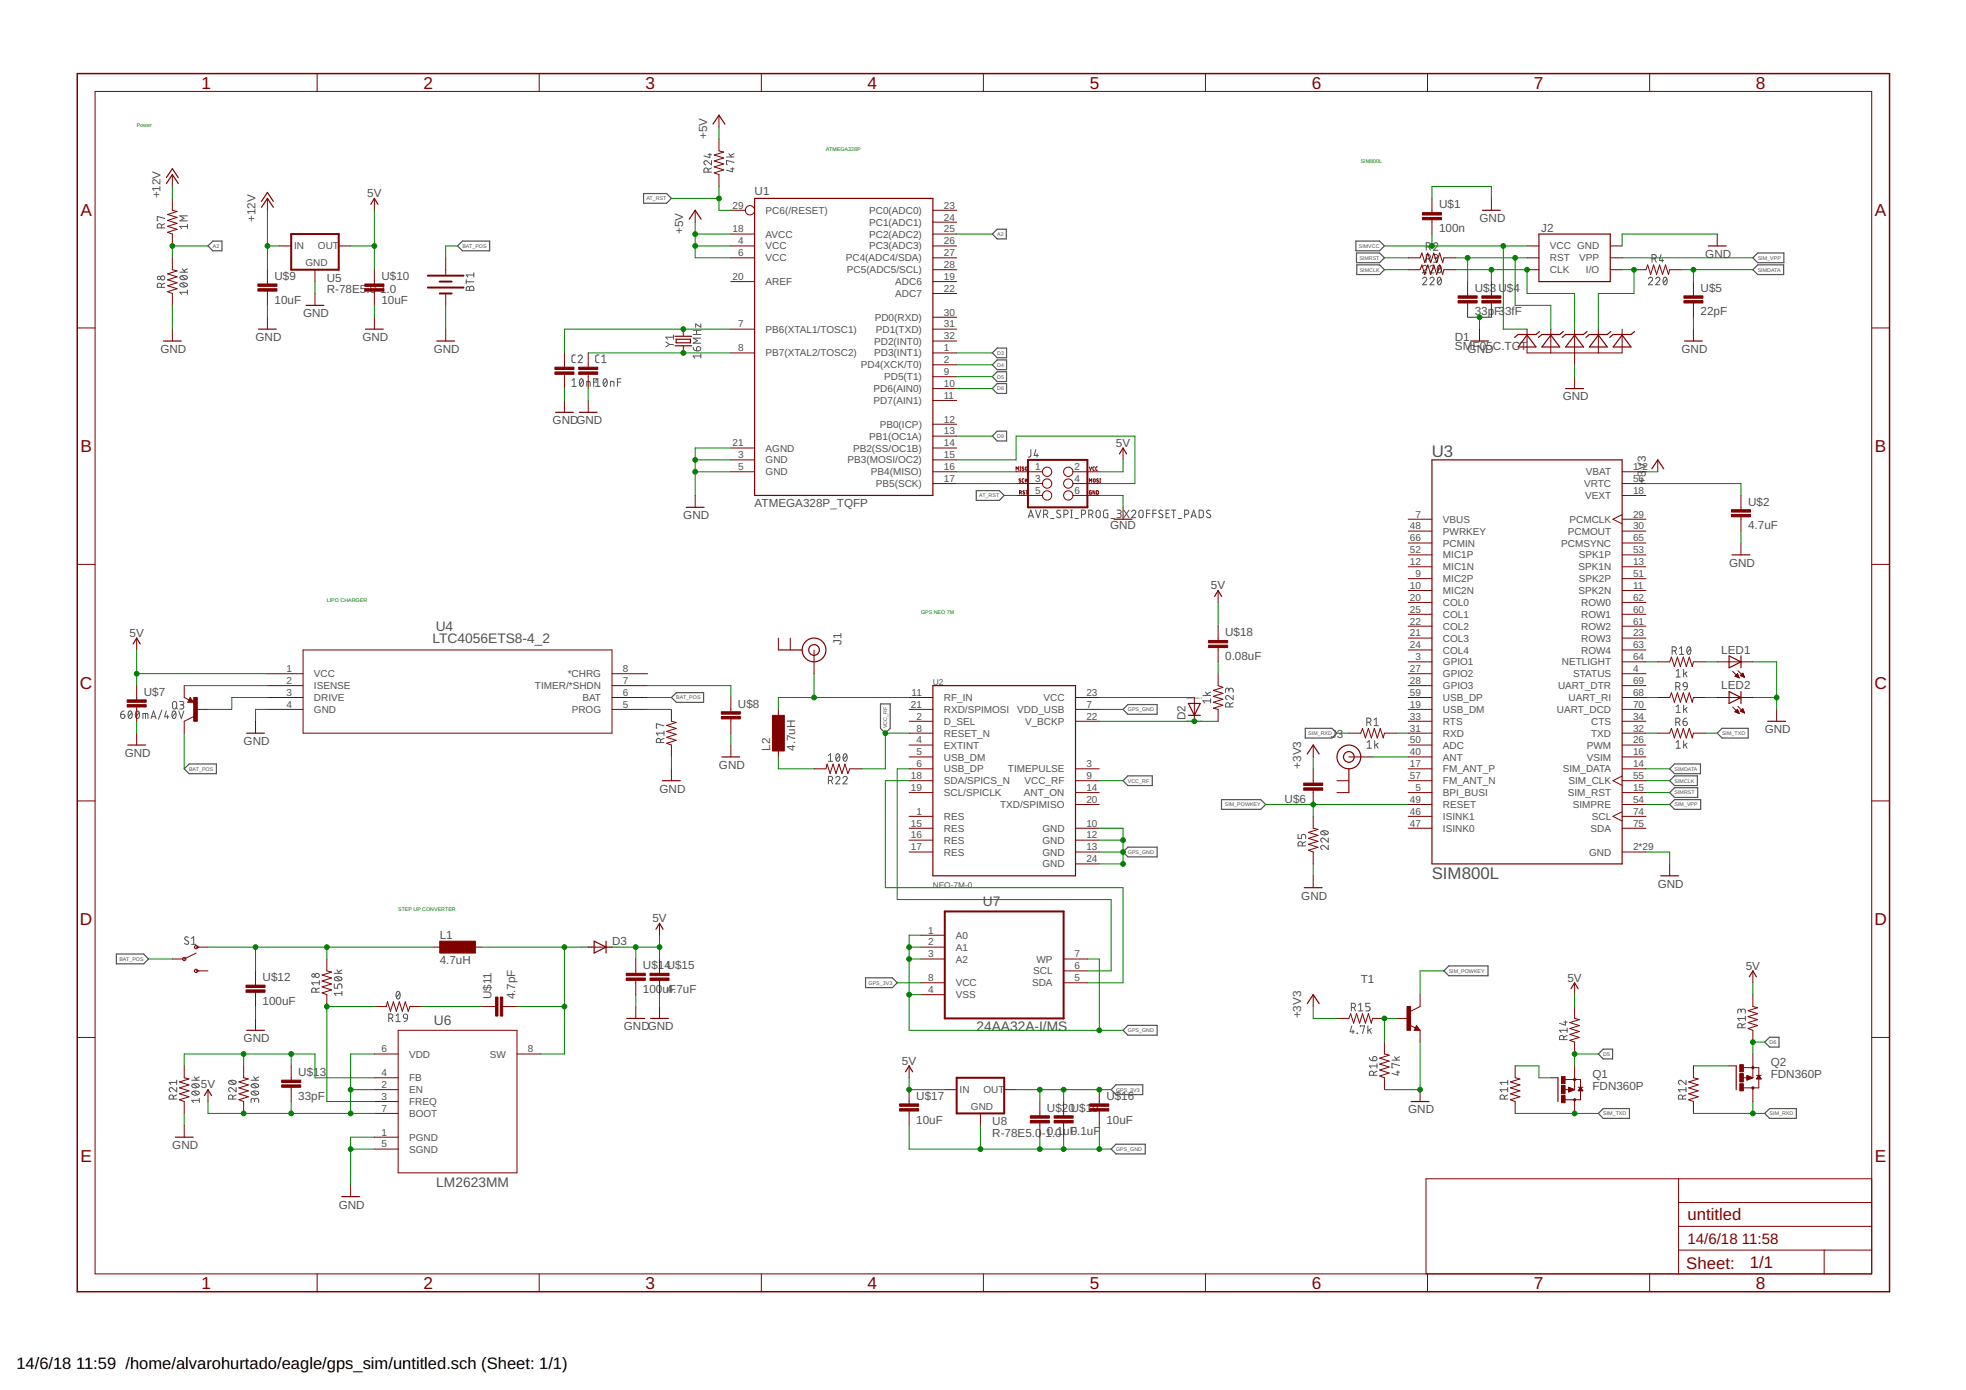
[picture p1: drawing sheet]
<svg xmlns="http://www.w3.org/2000/svg" width="420mm" height="297mm" viewBox="0 0 420 297" stroke-linecap="round" stroke-linejoin="round" font-family="sans-serif">
<defs><g id="words">
<g font-size="3.7" fill="#800000">
<text x="43" y="18.9">1</text>
<text x="90.5" y="18.9">2</text>
<text x="138" y="18.9">3</text>
<text x="185.4" y="18.9">4</text>
<text x="232.9" y="18.9">5</text>
<text x="280.3" y="18.9">6</text>
<text x="327.8" y="18.9">7</text>
<text x="375.3" y="18.9">8</text>
<text x="17.2" y="46.1">A</text>
<text x="400.7" y="46.1">A</text>
<text x="17.2" y="96.6">B</text>
<text x="400.7" y="96.6">B</text>
<text x="17.1" y="147.2">C</text>
<text x="400.6" y="147.2">C</text>
<text x="17.1" y="197.7">D</text>
<text x="400.6" y="197.7">D</text>
<text x="17.2" y="248.2">E</text>
<text x="400.7" y="248.2">E</text>
<text x="43" y="275.4">1</text>
<text x="90.5" y="275.4">2</text>
<text x="138" y="275.4">3</text>
<text x="185.4" y="275.4">4</text>
<text x="232.9" y="275.4">5</text>
<text x="280.3" y="275.4">6</text>
<text x="327.8" y="275.4">7</text>
<text x="375.3" y="275.4">8</text>
</g>
<g font-size="3.6" fill="#505050">
<text x="306" y="97.7">U3</text>
<text x="306" y="187.8">SIM800L</text>
</g>
<g font-size="3.6" fill="#800000">
<text x="360.6" y="260.8">untitled</text>
<text x="360.4" y="271.1">Sheet:</text>
<text x="374" y="271">1/1</text>
</g>
<g font-size="3.5">
<text x="3.5" y="292.5">14/6/18</text>
<text x="16.3" y="292.5">11:59 /home/alvarohurtado/eagle/gps_sim/untitled.sch (Sheet: 1/1)</text>
</g>
<g font-size="3.2" fill="#800000">
<text x="360.6" y="265.9">14/6/18</text>
<text x="372.3" y="265.9">11:58</text>
</g>
<g font-size="2.9" fill="#505050">
<text x="92.4" y="137.4">LTC4056ETS8-4_2</text>
<text x="93.1" y="134.8">U4</text>
<text x="210.1" y="193.7">U7</text>
<text x="92.7" y="219.1">U6</text>
<text x="208.7" y="220.4">24AA32A-I/MS</text>
<text x="93.2" y="253.7">LM2623MM</text>
</g>
<g font-size="2.5" fill="#505050">
<text x="151.1" y="29.7" transform="rotate(-90 151.1 29.7)">+5V</text>
<text x="161.3" y="41.6">U1</text>
<text x="34.3" y="42.4" transform="rotate(-90 34.3 42.4)">+12V</text>
<text x="54.6" y="47.5" transform="rotate(-90 54.6 47.5)">+12V</text>
<text x="78.5" y="42.1">5V</text>
<text x="307.6" y="44.6">U$1</text>
<text x="316.2" y="47.5">GND</text>
<text x="146" y="50" transform="rotate(-90 146 50)">+5V</text>
<text x="307.6" y="49.6">100n</text>
<text x="329.4" y="49.5">J2</text>
<text x="58.7" y="59.8">U$9</text>
<text x="81.5" y="59.8">U$10</text>
<text x="364.4" y="55.1">GND</text>
<text x="58.7" y="64.9">10uF</text>
<text x="69.8" y="62.7">R-78E5.0-1.0</text>
<text x="69.8" y="60.2">U5</text>
<text x="81.5" y="64.9">10uF</text>
<text x="315.2" y="62.3">U$3 U$4</text>
<text x="363.4" y="62.3">U$5</text>
<text x="64.8" y="67.8">GND</text>
<text x="315.2" y="67.4">33p</text>
<text x="319.3" y="67.4">F3</text>
<text x="321.6" y="67.4">3fF</text>
<text x="363.4" y="67.4">22pF</text>
<text x="34.3" y="75.4">GND</text>
<text x="54.6" y="72.9">GND</text>
<text x="77.5" y="72.9">GND</text>
<text x="92.7" y="75.4">GND</text>
<text x="310.9" y="72.8">D1</text>
<text x="310.9" y="74.8">SMGFND</text>
<text x="316.2" y="74.8">05C.TCT</text>
<text x="359.4" y="75.4">GND</text>
<text x="334" y="85.6">GND</text>
<text x="118.1" y="90.6">GNDGND</text>
<text x="238.5" y="95.5">5V</text>
<text x="351.8" y="100.5" transform="rotate(-90 351.8 100.5)">V3</text>
<text x="351.8" y="103.3" transform="rotate(-90 351.8 103.3)">+3</text>
<text x="146" y="111">GND</text>
<text x="161.3" y="108.4">ATMEGA328P_TQFP</text>
<text x="237.2" y="113">GND</text>
<text x="373.6" y="113.1">4.7uF</text>
<text x="373.6" y="108">U$2</text>
<text x="258.8" y="125.9">5V</text>
<text x="369.5" y="121.1">GND</text>
<text x="27.7" y="136.1">5V</text>
<text x="179.8" y="137.7" transform="rotate(-90 179.8 137.7)">J1</text>
<text x="261.8" y="136">U$18</text>
<text x="261.8" y="141.1">0.08uF</text>
<text x="367.9" y="139.7">LED1</text>
<text x="30.7" y="148.7">U$7</text>
<text x="367.9" y="147.3">LED2</text>
<text x="157.7" y="151.2">U$8</text>
<text x="253.3" y="153.9" transform="rotate(-90 253.3 153.9)">D2</text>
<text x="26.7" y="161.8">GND</text>
<text x="52.1" y="159.2">GND</text>
<text x="164.6" y="160.5" transform="rotate(-90 164.6 160.5)">L2</text>
<text x="169.9" y="160.5" transform="rotate(-90 169.9 160.5)">4.7uH</text>
<text x="284.4" y="157.7">J3</text>
<text x="377.1" y="156.7">GND</text>
<text x="153.7" y="164.3">GND</text>
<text x="278.1" y="164.3" transform="rotate(-90 278.1 164.3)">+3V3</text>
<text x="141" y="169.4">GND</text>
<text x="274.5" y="171.5">U$6</text>
<text x="354.3" y="189.7">GND</text>
<text x="139.4" y="197.1">5V</text>
<text x="278.1" y="192.2">GND</text>
<text x="94" y="200.6">L1</text>
<text x="130.8" y="201.9">D3</text>
<text x="56.1" y="209.6">U$12</text>
<text x="94" y="205.9">4.7uH</text>
<text x="137.4" y="207.1">U$14U$15</text>
<text x="335" y="209.8">5V</text>
<text x="373.1" y="207.2">5V</text>
<text x="56.1" y="214.7">100uF</text>
<text x="105" y="213.6" transform="rotate(-90 105 213.6)">U$11</text>
<text x="110.1" y="213.6" transform="rotate(-90 110.1 213.6)">4.7pF</text>
<text x="137.4" y="212.2">100</text>
<text x="141.6" y="212.2">u4F.7uF</text>
<text x="290.8" y="210">T1</text>
<text x="133.3" y="220.2">GNDGND</text>
<text x="278.1" y="217.6" transform="rotate(-90 278.1 217.6)">+3V3</text>
<text x="52.1" y="222.7">GND</text>
<text x="192.8" y="227.5">5V</text>
<text x="378.4" y="227.8">Q2</text>
<text x="42.9" y="232.6">5V</text>
<text x="63.7" y="229.9">U$13</text>
<text x="340.3" y="232.9">FDN360P</text>
<text x="340.3" y="230.3">Q1</text>
<text x="378.4" y="230.3">FDN360P</text>
<text x="63.7" y="235">33pF</text>
<text x="195.8" y="235">U$17</text>
<text x="223.8" y="237.6">U$20U$19</text>
<text x="236.4" y="235">U$16</text>
<text x="301" y="237.9">GND</text>
<text x="36.8" y="245.6">GND</text>
<text x="195.8" y="240.1">10uF</text>
<text x="212.1" y="243">R-78E5.0</text>
<text x="212.1" y="240.5">U8</text>
<text x="222.6" y="243">-10..01uF</text>
<text x="228.8" y="242.6">0.1uF</text>
<text x="236.4" y="240.1">10uF</text>
<text x="72.4" y="258.3">GND</text>
</g>
<g font-size="2.1" fill="#505050">
<text x="156.6" y="44.6">29</text>
<text x="163.6" y="45.7">PC6(/RESET)</text>
<text x="185.8" y="45.7">PC0(ADC0)</text>
<text x="201.7" y="47.1">24</text>
<text x="201.7" y="44.6">23</text>
<text x="62.9" y="53.2">IN</text>
<text x="67.9" y="53.2">OUT</text>
<text x="156.6" y="49.7">18</text>
<text x="157.8" y="52.2">4</text>
<text x="163.6" y="53.3">VCC</text>
<text x="163.6" y="50.8">AVCC</text>
<text x="185.8" y="53.3">PC3(ADC3)</text>
<text x="185.8" y="50.8">PC2(ADC2)</text>
<text x="185.8" y="48.2">PC1(ADC1)</text>
<text x="201.7" y="52.2">26</text>
<text x="201.7" y="49.7">25</text>
<text x="331.2" y="53.3">VCC GND</text>
<text x="65.3" y="56.9">GND</text>
<text x="156.6" y="59.8">20</text>
<text x="157.8" y="54.7">6</text>
<text x="163.6" y="55.9">VCC</text>
<text x="180.8" y="55.9">PC4(ADC4/SDA)</text>
<text x="181" y="58.4">PC5(ADC5/SCL)</text>
<text x="201.7" y="59.8">19</text>
<text x="201.7" y="57.3">28</text>
<text x="201.7" y="54.7">27</text>
<text x="331.2" y="55.9">RST</text>
<text x="331.2" y="58.4">CLK</text>
<text x="337.5" y="55.9">VPP</text>
<text x="338.9" y="58.4">I/O</text>
<text x="163.6" y="60.9">AREF</text>
<text x="191.3" y="63.5">ADC7</text>
<text x="191.3" y="60.9">ADC6</text>
<text x="201.7" y="62.4">22</text>
<text x="157.8" y="70">7</text>
<text x="163.6" y="71.1">PB6(XTAL1/TOSC1)</text>
<text x="186.9" y="68.6">PD0(RXD)</text>
<text x="187.2" y="71.1">PD1(TXD)</text>
<text x="201.7" y="70">31</text>
<text x="201.7" y="67.4">30</text>
<text x="157.8" y="75.1">8</text>
<text x="163.6" y="76.2">PB7(XTAL2/TOSC2)</text>
<text x="186.8" y="76.2">PD3(INT1)</text>
<text x="186.8" y="73.6">PD2(INT0)</text>
<text x="201.7" y="77.6">2</text>
<text x="201.7" y="75.1">1</text>
<text x="201.7" y="72.5">32</text>
<text x="184" y="78.7">PD4(XCK/T0)</text>
<text x="186.7" y="83.8">PD6(AIN0)</text>
<text x="188.9" y="81.3">PD5(T1)</text>
<text x="201.7" y="82.7">10</text>
<text x="201.7" y="80.1">9</text>
<text x="186.7" y="86.3">PD7(AIN1)</text>
<text x="201.7" y="85.2">11</text>
<text x="156.6" y="95.4">21</text>
<text x="185.8" y="93.9">PB1(OC1A)</text>
<text x="188" y="91.4">PB0(ICP)</text>
<text x="201.7" y="95.4">14</text>
<text x="201.7" y="92.8">13</text>
<text x="201.7" y="90.3">12</text>
<text x="157.8" y="97.9">3</text>
<text x="157.8" y="100.5">5</text>
<text x="163.6" y="99">GND</text>
<text x="163.6" y="101.6">GND</text>
<text x="163.6" y="96.5">AGND</text>
<text x="181.1" y="99">PB3(MOSI/OC2)</text>
<text x="182.3" y="96.5">PB2(SS/OC1B)</text>
<text x="186.1" y="101.6">PB4(MISO)</text>
<text x="201.7" y="100.5">16</text>
<text x="201.7" y="97.9">15</text>
<text x="221.2" y="100.5">1</text>
<text x="229.6" y="100.5">2</text>
<text x="338.9" y="101.6">VBAT</text>
<text x="349" y="100.5">1*2</text>
<text x="187.2" y="104.1">PB5(SCK)</text>
<text x="201.7" y="103">17</text>
<text x="221.2" y="103">3</text>
<text x="221.2" y="105.5">5</text>
<text x="229.6" y="103">4</text>
<text x="229.6" y="105.5">6</text>
<text x="338.6" y="104.1">VRTC</text>
<text x="338.7" y="106.6">VEXT</text>
<text x="349" y="103">56</text>
<text x="349" y="105.5">18</text>
<text x="301.3" y="113.1">48</text>
<text x="302.5" y="110.6">7</text>
<text x="308.4" y="111.7">VBUS</text>
<text x="335.4" y="111.7">PCMCLK</text>
<text x="349" y="110.6">29</text>
<text x="349" y="113.1">30</text>
<text x="301.3" y="118.2">52</text>
<text x="301.3" y="115.7">66</text>
<text x="308.4" y="114.3">PWRKEY</text>
<text x="308.4" y="119.3">MIC1P</text>
<text x="308.4" y="116.8">PCMIN</text>
<text x="333.6" y="116.8">PCMSYNC</text>
<text x="335.1" y="114.3">PCMOUT</text>
<text x="337.4" y="119.3">SPK1P</text>
<text x="349" y="118.2">53</text>
<text x="349" y="115.7">65</text>
<text x="301.3" y="120.8">12</text>
<text x="301.3" y="125.8">10</text>
<text x="302.5" y="123.3">9</text>
<text x="308.4" y="121.9">MIC1N</text>
<text x="308.4" y="124.4">MIC2P</text>
<text x="337.3" y="121.9">SPK1N</text>
<text x="337.4" y="124.4">SPK2P</text>
<text x="349" y="120.8">13</text>
<text x="349" y="123.3">51</text>
<text x="349" y="125.8">11</text>
<text x="301.3" y="128.4">20</text>
<text x="301.3" y="130.9">25</text>
<text x="308.4" y="127">MIC2N</text>
<text x="308.4" y="129.5">COL0</text>
<text x="337.3" y="127">SPK2N</text>
<text x="337.9" y="129.5">ROW0</text>
<text x="349" y="128.4">62</text>
<text x="349" y="130.9">60</text>
<text x="301.3" y="133.5">22</text>
<text x="301.3" y="136">21</text>
<text x="308.4" y="132">COL1</text>
<text x="308.4" y="134.6">COL2</text>
<text x="308.4" y="137.1">COL3</text>
<text x="337.9" y="132">ROW1</text>
<text x="337.9" y="134.6">ROW2</text>
<text x="337.9" y="137.1">ROW3</text>
<text x="349" y="133.5">61</text>
<text x="349" y="136">23</text>
<text x="61.2" y="143.6">1</text>
<text x="133.1" y="143.6">8</text>
<text x="301.3" y="138.5">24</text>
<text x="301.3" y="143.6">27</text>
<text x="302.5" y="141.1">3</text>
<text x="308.4" y="139.7">COL4</text>
<text x="308.4" y="142.2">GPIO1</text>
<text x="333.8" y="142.2">NETLIGHT</text>
<text x="337.9" y="139.7">ROW4</text>
<text x="349" y="138.5">63</text>
<text x="349" y="141.1">64</text>
<text x="349" y="143.6">4</text>
<text x="61.2" y="146.2">2</text>
<text x="61.2" y="148.7">3</text>
<text x="67.1" y="144.7">VCC</text>
<text x="67.1" y="147.3">ISENSE</text>
<text x="67.1" y="149.8">DRIVE</text>
<text x="114.3" y="147.3">TIMER/*SHDN</text>
<text x="121.3" y="144.7">*CHRG</text>
<text x="124.5" y="149.8">BAT</text>
<text x="133.1" y="148.7">6</text>
<text x="133.1" y="146.2">7</text>
<text x="194.8" y="148.7">11</text>
<text x="201.7" y="149.8">RF_IN</text>
<text x="223" y="149.8">VCC</text>
<text x="232.2" y="148.7">23</text>
<text x="301.3" y="146.2">28</text>
<text x="301.3" y="148.7">59</text>
<text x="308.4" y="144.7">GPIO2</text>
<text x="308.4" y="147.3">GPIO3</text>
<text x="308.4" y="149.8">USB_DP</text>
<text x="333" y="147.3">UART_DTR</text>
<text x="335.2" y="149.8">UART_RI</text>
<text x="336.2" y="144.7">STATUS</text>
<text x="349" y="146.2">69</text>
<text x="349" y="148.7">68</text>
<text x="61.2" y="151.2">4</text>
<text x="67.1" y="152.4">GND</text>
<text x="122.2" y="152.4">PROG</text>
<text x="133.1" y="151.2">5</text>
<text x="194.7" y="151.2">21</text>
<text x="195.8" y="153.8">2</text>
<text x="201.7" y="154.9">D_SEL</text>
<text x="201.7" y="152.4">RXD/SPIMOSI</text>
<text x="217.4" y="152.4">VDD_USB</text>
<text x="219.1" y="154.9">V_BCKP</text>
<text x="232.2" y="151.2">7</text>
<text x="232.2" y="153.8">22</text>
<text x="301.3" y="153.8">33</text>
<text x="301.3" y="151.2">19</text>
<text x="308.4" y="154.9">RTS</text>
<text x="308.4" y="152.4">USB_DM</text>
<text x="332.7" y="152.4">UART_DCD</text>
<text x="340.1" y="154.9">CTS</text>
<text x="349" y="151.2">70</text>
<text x="349" y="153.8">34</text>
<text x="195.8" y="158.9">4</text>
<text x="195.8" y="161.4">5</text>
<text x="195.8" y="156.3">8</text>
<text x="201.7" y="160">EXTINT</text>
<text x="201.7" y="157.4">RESET_N</text>
<text x="301.3" y="156.3">31</text>
<text x="301.3" y="158.9">50</text>
<text x="301.3" y="161.4">40</text>
<text x="308.4" y="157.4">RXD</text>
<text x="308.4" y="160">ADC</text>
<text x="339.1" y="160">PWM</text>
<text x="340.1" y="157.4">TXD</text>
<text x="349" y="156.3">32</text>
<text x="349" y="158.9">26</text>
<text x="349" y="161.4">16</text>
<text x="194.7" y="166.5">18</text>
<text x="195.8" y="163.9">6</text>
<text x="201.7" y="162.5">USB_DM</text>
<text x="201.7" y="165.1">USB_DP</text>
<text x="201.7" y="167.6">SDA/SPICS_N</text>
<text x="215.4" y="165.1">TIMEPULSE</text>
<text x="219" y="167.6">VCC_RF</text>
<text x="232.2" y="166.5">9</text>
<text x="232.2" y="163.9">3</text>
<text x="301.3" y="163.9">17</text>
<text x="301.3" y="166.5">57</text>
<text x="308.4" y="162.5">ANT</text>
<text x="308.4" y="165.1">FM_ANT_P</text>
<text x="308.4" y="167.6">FM_ANT_N</text>
<text x="334" y="165.1">SIM_DATA</text>
<text x="335.2" y="167.6">SIM_CLK</text>
<text x="339.1" y="162.5">VSIM</text>
<text x="349" y="163.9">14</text>
<text x="349" y="166.5">55</text>
<text x="194.7" y="169">19</text>
<text x="201.7" y="170.1">SCL/SPICLK</text>
<text x="213.7" y="172.7">TXD/SPIMISO</text>
<text x="218.8" y="170.1">ANT_ON</text>
<text x="232.2" y="169">14</text>
<text x="232.2" y="171.6">20</text>
<text x="301.3" y="171.6">49</text>
<text x="302.5" y="169">5</text>
<text x="308.4" y="170.1">BPI_BUSI</text>
<text x="308.4" y="172.7">RESET</text>
<text x="335.1" y="170.1">SIM_RST</text>
<text x="336.1" y="172.7">SIMPRE</text>
<text x="349" y="169">15</text>
<text x="349" y="171.6">54</text>
<text x="194.7" y="176.6">15</text>
<text x="194.7" y="179.2">16</text>
<text x="195.8" y="174.1">1</text>
<text x="201.7" y="175.2">RES</text>
<text x="201.7" y="177.8">RES</text>
<text x="222.8" y="177.8">GND</text>
<text x="232.2" y="176.6">10</text>
<text x="232.2" y="179.2">12</text>
<text x="301.3" y="174.1">46</text>
<text x="301.3" y="176.6">47</text>
<text x="308.4" y="175.2">ISINK1</text>
<text x="308.4" y="177.8">ISINK0</text>
<text x="339.9" y="177.8">SDA</text>
<text x="340.2" y="175.2">SCL</text>
<text x="349" y="174.1">74</text>
<text x="349" y="176.6">75</text>
<text x="194.7" y="181.7">17</text>
<text x="201.7" y="180.3">RES</text>
<text x="201.7" y="182.8">RES</text>
<text x="222.8" y="180.3">GND</text>
<text x="222.8" y="182.8">GND</text>
<text x="222.8" y="185.4">GND</text>
<text x="232.2" y="181.7">13</text>
<text x="232.2" y="184.3">24</text>
<text x="339.6" y="182.8">GND</text>
<text x="349" y="181.7">2*29</text>
<text x="198.4" y="199.5">1</text>
<text x="198.4" y="202">2</text>
<text x="204.2" y="200.6">A0</text>
<text x="204.2" y="203.2">A1</text>
<text x="198.4" y="204.6">3</text>
<text x="198.4" y="209.7">8</text>
<text x="204.2" y="205.7">A2</text>
<text x="220.8" y="208.2">SCL</text>
<text x="221.5" y="205.7">WP</text>
<text x="229.6" y="209.7">5</text>
<text x="229.6" y="207.1">6</text>
<text x="229.6" y="204.6">7</text>
<text x="198.4" y="212.2">4</text>
<text x="204.2" y="210.8">VCC</text>
<text x="204.2" y="213.3">VSS</text>
<text x="220.6" y="210.8">SDA</text>
<text x="81.6" y="224.9">6</text>
<text x="87.4" y="226">VDD</text>
<text x="104.7" y="226">SW</text>
<text x="112.8" y="224.9">8</text>
<text x="81.6" y="230">4</text>
<text x="81.6" y="232.5">2</text>
<text x="87.4" y="231.1">FB</text>
<text x="87.4" y="233.6">EN</text>
<text x="205.1" y="233.5">IN</text>
<text x="210.2" y="233.5">OUT</text>
<text x="81.6" y="235">3</text>
<text x="81.6" y="237.6">7</text>
<text x="87.4" y="236.2">FREQ</text>
<text x="87.4" y="238.7">BOOT</text>
<text x="207.5" y="237.2">GND</text>
<text x="81.6" y="242.7">1</text>
<text x="81.6" y="245.2">5</text>
<text x="87.4" y="243.8">PGND</text>
<text x="87.4" y="246.3">SGND</text>
</g>
<g font-size="1.8" fill="#505050">
<text x="199.3" y="146.5">U2</text>
<text x="199.3" y="189.7">NEO-7M-0</text>
</g>
<g font-size="1.1" fill="#008000">
<text x="29.2" y="27.2">Power</text>
<text x="176.5" y="32.2">ATMEGA328P</text>
<text x="290.8" y="34.8">SIM800L</text>
<text x="69.8" y="128.7">LIPO CHARGER</text>
<text x="196.8" y="131.3">GPS NEO 7M</text>
<text x="85.1" y="194.8">STEP UP CONVERTER</text>
</g>
<g font-size="1.1" fill="#505050">
<text x="138.2" y="42.8">AT_RST</text>
<text x="45.5" y="53">A2</text>
<text x="98.8" y="53">BAT_POS</text>
<text x="213.1" y="50.4">A2</text>
<text x="290.4" y="53">SIMVCC</text>
<text x="290.5" y="55.5">SIMRST</text>
<text x="290.6" y="58">SIMCLK</text>
<text x="375.6" y="58">SIMDATA</text>
<text x="375.6" y="55.5">SIM_VPP</text>
<text x="213.1" y="75.8">D3</text>
<text x="213.1" y="78.4">D4</text>
<text x="213.1" y="80.9">D5</text>
<text x="213.1" y="83.4">D6</text>
<text x="213.1" y="93.6">D9</text>
<text x="209.3" y="106.3">AT_RST</text>
<text x="144.5" y="149.5">BAT_POS</text>
<text x="189.6" y="155.6" transform="rotate(-90 189.6 155.6)">VCC_RF</text>
<text x="241" y="152">GPS_GND</text>
<text x="279.6" y="157.1">SIM_RXD</text>
<text x="368" y="157.1">SIM_TXD</text>
<text x="40.4" y="164.7">BAT_POS</text>
<text x="241" y="167.2">VCC_RF</text>
<text x="357.9" y="164.7">SIMDATA</text>
<text x="357.9" y="167.2">SIMCLK</text>
<text x="261.8" y="172.3">SIM_POWKEY</text>
<text x="357.9" y="172.3">SIM_VPP</text>
<text x="357.9" y="169.8">SIMRST</text>
<text x="241" y="182.5">GPS_GND</text>
<text x="25.5" y="205.3">BAT_POS</text>
<text x="309.6" y="207.9">SIM_POWKEY</text>
<text x="185.6" y="210.4">GPS_3V3</text>
<text x="241" y="220.6">GPS_GND</text>
<text x="342.6" y="225.7">D5</text>
<text x="378.2" y="223.1">D6</text>
<text x="238.5" y="233.3">GPS_3V3</text>
<text x="342.6" y="238.3">SIM_TXD</text>
<text x="378.2" y="238.3">SIM_RXD</text>
<text x="238.5" y="246">GPS_GND</text>
</g>
<g font-size=".6" fill="#505050">
<text x="253.5" y="149.3">SpiceO</text>
<text x="255.4" y="149.3">rder 2</text>
<text x="253.5" y="154.3">SpiceOrder 1</text>
<text x="124" y="202.6">SpiceOrder</text>
<text x="127.1" y="202.6">1</text>
<text x="129.1" y="202.6">SpiceOrder 2</text>
</g>
</g></defs>
<g fill="none" stroke="#505050" stroke-width=".21">
<path d="M151.3 36.8v-.5a.46 .46 0 0 0-.4-.4 .46 .46 0 0 0-.5 .4v.5h1.7M151.3 33h.8M151.7 32.8v.9l-1.3-.4M152.1 34.3v.9l-.9-.7a.45 .45 0 0 0-.8 .1 .45 .45 0 0 0 .4 .6M152.1 35.9l-.8 .3M155.3 33.5h1.6M155.8 32.8l.5 .7M156.2 36.1h.7M156.5 35.8v.9l-1.2-.3M156.9 34.7l-1.6-.4v.9h.1M156.9 32.8l-.8 .4M34.5 48.7v-.4a.44 .44 0 0 0-.4-.5 .44 .44 0 0 0-.5 .5v.4h1.6"/>
<path d="M35.2 46.7l-1.6-.5v1h.2M35.2 47.8l-.7 .4M38.4 58.2h1.6M38.5 59.1a1 1 0 0 1 1.5 .2 .95 .95 0 0 1-1.6 0zM38.8 59l.9 .7M39 57.4l.5 .8M40 48.4h-1.6l.4 .4M40 47.9v.9M40 46.1h-1.6l.9 .6-.9 .5h1.6M40 57.4l-.7 .4M99.6 59.8v.9M101.3 58.3v.9"/>
<path d="M101.3 58.8h-1.7l.4 .4M304 57.1a.45 .45 0 0 1 .7-.4 .45 .45 0 0 1 .1 .7l-.8 .9h.9M304 59.6a.45 .45 0 0 1 .7-.3 .45 .45 0 0 1 .1 .7l-.8 .9h.9M304.8 52.8h.5a.44 .44 0 0 0 .4-.5 .44 .44 0 0 0-.4-.4h-.5v1.6M304.8 55.3h.5a.46 .46 0 0 0 .4-.4 .46 .46 0 0 0-.4-.5h-.5v1.6M305.4 52.8l.3 .7M305.4 55.3l.3 .7M305.6 57.1a.44 .44 0 0 1 .6-.4 .44 .44 0 0 1 .1 .7l-.7 .9h.9M305.6 59.6a.44 .44 0 0 1 .6-.3 .44 .44 0 0 1 .1 .7l-.7 .9h.9M306.4 52.2a.44 .44 0 0 1 .6-.3 .44 .44 0 0 1 .1 .7l-.7 .9h.9M306.4 54.4h.5a.37 .37 0 0 1 .4 .4 .37 .37 0 0 1-.4 .3h-.4M306.8 55.1a.44 .44 0 0 1 .5 .5 .44 .44 0 0 1-.5 .4h-.4"/>
<path d="M307.4 56.8l.2-.1a.95 .95 0 0 1 0 1.6 1.02 1.02 0 0 1-.2-1.5zM307.4 59.4l.2-.2a.95 .95 0 0 1 0 1.7 1.02 1.02 0 0 1-.2-1.5zM308 57.1l-.8 .9M308 59.6l-.8 .9M352.3 59.6a.44 .44 0 0 1 .6-.3 .44 .44 0 0 1 .1 .7l-.7 .9h.9M353.1 55.3h.4a.46 .46 0 0 0 .5-.4 .46 .46 0 0 0-.5-.5h-.4v1.6M353.6 55.3l.4 .7M353.8 59.6a.44 .44 0 0 1 .7-.3 .44 .44 0 0 1 .1 .7l-.8 .9h.9M355 54.4l-.4 1.3h.9M355.2 55.3v.7M355.6 59.4l.3-.2a.97 .97 0 0 1 0 1.7 1 1 0 0 1-.3-1.5zM356.2 59.6l-.7 .9"/>
<path d="M34.5 61.4v-.4a.44 .44 0 0 0-.4-.5 .44 .44 0 0 0-.5 .5v.4h1.6M35.2 60.5l-.7 .4M38.5 60.6a1 1 0 0 1 1.5 .3 .95 .95 0 0 1-1.6 0zM38.8 60.5l.9 .8M40 62v.9M40 62.5h-1.6l.4 .4M99.6 60.2h1.7M99.7 61.3h.4l.3 .3a.46 .46 0 0 1 .4-.4 .46 .46 0 0 1 .5 .4v.4h-1.7zM100.4 61.6v.4M123 75.9h-.5l-.3 .3 .1 1.1 .2 .2h.5M123.5 76.2a.44 .44 0 0 1 .7-.3 .44 .44 0 0 1 .1 .7l-.8 .9h.9M128 75.9h-.4l-.3 .3v1.1l.3 .2h.4"/>
<path d="M128.6 77.5h.9M128.6 76.2l.5-.3v1.6M142.3 73.1l.8 .5M143.1 73.6l-.8 .5M143.1 73.6h.8M143.9 72.1h-1.6l.4 .4M143.9 71.6v.9M148.1 74.3l.2 .4 .6 .3M148.1 71.5h1.7M148.1 70.6h1.7M148.9 70.6v.9M149 74.2a.46 .46 0 0 1 .7 .1 .46 .46 0 0 1-.4 .7h-.4z"/>
<path d="M149.8 76.1h-1.7l.4 .4M149.8 69.2v.7l-1.1-.7v.7M149.8 75.6v.9M149.8 72.3h-1.7l1 .5-1 .5h1.7M122.2 82.6h.9M122.2 81.3l.5-.4v1.7M124 81l.2-.1a.95 .95 0 0 1 0 1.7 1.04 1.04 0 0 1-.2-1.6zM124.6 81.3l-.7 .9M125.4 82.6v-1.1l.7 .1v1M126.9 81.7h.7M127.3 81.3l.5-.4v1.7M127.3 82.6h.9"/>
<path d="M127.6 80.9h-.7v1.7M129.1 81l.2-.1a.95 .95 0 0 1 0 1.7 1 1 0 0 1-.2-1.6zM129.7 81.3l-.7 .9M130.5 82.6v-1.1l.7 .1v1M132 81.7h.7M132.7 80.9h-.7v1.7M220.3 96.1v1.4l-.2 .2h-.3M221.4 96.1l-.4 1.2h.9M221.6 97v.7M219.8 110.6l.5-1.6 .6 1.6M219.9 110.2h.8M221.3 109l.6 1.6 .5-1.6"/>
<path d="M223 109.9h.5a.46 .46 0 0 0 .4-.4 .46 .46 0 0 0-.4-.5h-.5v1.6M223.6 109.9l.3 .7M224.5 110.8h.8M226.6 109.1h-.2a.38 .38 0 0 0-.5 .1 .38 .38 0 0 0 .1 .5l.5 .3a.4 .4 0 0 1 .1 .6 .4 .4 0 0 1-.6-.1l-.2-.1M227.4 109.9h.4a.46 .46 0 0 0 .5-.4 .46 .46 0 0 0-.5-.5h-.4v1.6M228.8 109h.4M228.8 110.6h.4M229 109v1.6M229.7 110.8h.8M231.1 109.9h.5a.46 .46 0 0 0 .4-.4 .46 .46 0 0 0-.4-.5h-.5v1.6M232.7 109.9h.4a.46 .46 0 0 0 .5-.4 .46 .46 0 0 0-.5-.5h-.4v1.6M233.2 109.9l.4 .7"/>
<path d="M234.4 109.1l.3-.1 .3 .1 .1 1.1a.46 .46 0 0 1-.4 .4 .46 .46 0 0 1-.5-.4zM236.7 109h-.6l-.2 .2-.1 1.1 .3 .3h.6v-.9h-.2M237.4 110.8h.7M238.7 109h.5a.36 .36 0 0 1 .4 .4 .36 .36 0 0 1-.4 .3h-.3M239.2 109.7a.46 .46 0 0 1 .4 .5 .46 .46 0 0 1-.4 .4h-.5M240.2 109l1.1 1.6M241.3 109l-1.1 1.6M241.8 109.4a.45 .45 0 0 1 .7-.4 .45 .45 0 0 1 .1 .7l-.8 .9h.9M243.5 109.1l.4-.1 .3 .1 .1 1.1a.46 .46 0 0 1-.4 .4 .46 .46 0 0 1-.5-.4zM245 109.7h.7M245.7 109h-.7v1.6M246.4 109.7h.7"/>
<path d="M247.1 109h-.7v1.6M248.4 109.1h-.2a.38 .38 0 0 0-.5 .1 .38 .38 0 0 0 .1 .5l.5 .3a.44 .44 0 0 1 0 .7 .44 .44 0 0 1-.7-.3M249.2 109.7h.5M249.9 109h-.7v1.6h.7M250.4 109h.9M250.8 109v1.6M251.8 110.8h.7M253.2 109.9h.4a.46 .46 0 0 0 .5-.4 .46 .46 0 0 0-.5-.5h-.4v1.6M254.6 110.6l.5-1.6 .6 1.6M254.7 110.2h.8M256.3 109l.6 .1 .2 .2 .1 .9-.3 .4h-.6zM258.6 109.1l-.5-.1-.2 .4 .1 .2 .6 .4a.4 .4 0 0 1 0 .6 .4 .4 0 0 1-.6-.1l-.2-.1"/>
<path d="M357.4 139.1h.4a.44 .44 0 0 0 .5-.4 .44 .44 0 0 0-.5-.5h-.4v1.6M357.9 139.1l.4 .7M358.9 138.6l.5-.4v1.6M358.9 139.8h.9M360.7 138.3l.2-.1a.97 .97 0 0 1 0 1.6 1.03 1.03 0 0 1-.2-1.5zM361.3 138.6l-.7 .9M25.8 152.7h.5a.45 .45 0 0 1 .4 .4 .45 .45 0 0 1-.5 .4 .45 .45 0 0 1-.4-.4zM26.5 151.9l-.6 .3-.1 .5M27.6 152l.2-.1a.95 .95 0 0 1 0 1.6 1 1 0 0 1-.2-1.5zM28.2 152.3l-.7 .9M29.1 152l.3-.1a.95 .95 0 0 1 0 1.6 1 1 0 0 1-.3-1.5zM29.7 152.3l-.7 .9"/>
<path d="M30.5 153.5v-1h1.1v1M31.1 152.5v1M32.3 153.5l.5-1.6 .6 1.6M32.4 153.1h.8M34.6 151.7l-.7 2M35.5 151.9l-.3 1.3h.9M35.8 152.8v.7M36.9 152l.3-.1a.95 .95 0 0 1 0 1.6 1 1 0 0 1-.3-1.5zM37 150l.3-.1 .3 .1 .2 1.1a.46 .46 0 0 1-.5 .4 .46 .46 0 0 1-.4-.4zM37.5 152.3l-.7 .9M37.6 151.2l.3 .3M38.2 151.9l.6 1.6 .5-1.6"/>
<path d="M38.4 149.9h.5a.36 .36 0 0 1 .4 .4 .36 .36 0 0 1-.4 .3h-.3M38.8 150.6a.44 .44 0 0 1 .5 .5 .44 .44 0 0 1-.5 .4h-.4M141.2 158.7v-.5a.46 .46 0 0 0-.5-.4 .46 .46 0 0 0-.4 .4v.5h1.6M141.9 155.1l-1.6-.4v.9h.1M141.9 157.8l-.7 .3M141.9 156.7h-1.6l.3 .4M141.9 156.2v.9M257.1 148.6h1.6M257.6 147.9l.6 .7M258.7 149.8h-1.6l.4 .4M258.7 149.3v.9M258.7 147.9l-.7 .4"/>
<path d="M262.6 147.5a.46 .46 0 0 1 .5-.5 .46 .46 0 0 1 .4 .5v.5M262.6 147.8v-.4a.36 .36 0 0 0-.3-.4 .36 .36 0 0 0-.4 .4v.6M262.8 151.1v-.5a.46 .46 0 0 0-.4-.4 .46 .46 0 0 0-.5 .4v.5h1.6M263.5 148.6v.9l-.9-.8a.45 .45 0 0 0-.7 .2 .45 .45 0 0 0 .4 .6M263.5 150.2l-.7 .3M292.1 154.3h.5a.44 .44 0 0 0 .4-.4 .44 .44 0 0 0-.4-.4h-.5v1.6M292.2 158.6l.4-.3v1.6M292.2 159.9h.9M292.7 154.3l.3 .8M293.7 153.8l.4-.3v1.6M293.7 155.1h.9M293.8 158.3v1.6"/>
<path d="M294.1 159.1l.4 .8M294.5 158.8l-.7 .6M358.1 154.3h.5a.44 .44 0 0 0 .5-.4 .44 .44 0 0 0-.5-.4h-.5v1.6M358.1 146.7h.5a.44 .44 0 0 0 .5-.4 .44 .44 0 0 0-.5-.5h-.5v1.7M358.2 159.9h.9M358.2 158.6l.4-.3v1.6M358.2 143.4l.4-.4v1.7M358.2 151l.4-.3v1.6M358.2 152.3h.9M358.2 144.7h.9M358.7 154.3l.4 .8M358.7 146.7l.4 .8"/>
<path d="M359.7 154.2h.5a.46 .46 0 0 1 .4 .5 .46 .46 0 0 1-.5 .4 .46 .46 0 0 1-.4-.5zM359.8 143v1.7M359.8 150.7v1.6M359.8 158.3v1.6M359.8 146l.4-.2 .3 .2 .1 .7-.8-.1-.1-.3zM360.1 159.1l.4 .8M360.1 151.5l.4 .8M360.1 143.9l.4 .8M360.4 153.5l-.4 .1-.3 .6M360.5 158.8l-.7 .6M360.5 151.2l-.7 .5M360.5 143.6l-.7 .5"/>
<path d="M360.6 146.7l-.1 .5-.6 .3M177 166.8h.5a.44 .44 0 0 0 .4-.5 .44 .44 0 0 0-.4-.4h-.5v1.6M177 161.4l.5-.3v1.6M177 162.7h.9M177.6 166.8l.3 .7M178.6 166.3a.44 .44 0 0 1 .6-.4 .44 .44 0 0 1 .2 .7l-.8 .9h.9M178.8 161.2l.2-.1a.95 .95 0 0 1 0 1.6 .98 .98 0 0 1-.2-1.5zM179.4 161.4l-.7 .9M180.1 166.3a.45 .45 0 0 1 .7-.4 .45 .45 0 0 1 .1 .7l-.8 .9h1M180.4 161.2l.2-.1a.95 .95 0 0 1 0 1.6 1 1 0 0 1-.2-1.5zM181 161.4l-.7 .9M277.4 178.3v.9h.7v-.5a.46 .46 0 0 1 .5-.4 .46 .46 0 0 1 .4 .4v.5"/>
<path d="M279 179.9l-.7 .3M282.3 177.7a1.02 1.02 0 0 1 1.6 .3 .97 .97 0 0 1-1.7 0zM282.6 177.6l.9 .7M283.9 179.1v.9l-.9-.8a.44 .44 0 0 0-.7 .2 .44 .44 0 0 0 .3 .6M278.3 180.8v-.5a.46 .46 0 0 0-.4-.4 .46 .46 0 0 0-.5 .4v.5h1.6M283.9 180.6v.9l-.9-.7a.44 .44 0 0 0-.7 .1 .44 .44 0 0 0 .3 .6M40.2 200.3l-.4-.1-.3 .3 .1 .3 .6 .3a.41 .41 0 0 1 0 .6 .41 .41 0 0 1-.6 0l-.2-.1M40.9 200.5l.5-.3v1.6M40.9 201.8h.9M67.5 212v-.4a.46 .46 0 0 0-.4-.5 .46 .46 0 0 0-.5 .5v.4h1.6M68.2 211.1l-.7 .4M68.2 210h-1.6l.4 .5"/>
<path d="M68.2 209.5v1M71.4 210.3v.9h.8v-.6a.47 .47 0 0 1 .4-.3 .47 .47 0 0 1 .5 .3v.6M71.4 208h1.7M71.5 208.9a1.02 1.02 0 0 1 1.6 .3 .97 .97 0 0 1-1.7 0zM71.8 208.8l.9 .7M72 207.3l.5 .7M73.1 212.3h-1.7l.4 .4M73.1 211.8v.9M73.1 207.3l-.8 .4M83.1 217.6h.4a.46 .46 0 0 0 .5-.5 .46 .46 0 0 0-.5-.4h-.4v1.6M83.6 217.6l.4 .7M84.6 217l.5-.3v1.6"/>
<path d="M84.6 218.3h.9M84.8 212l.3-.1a.97 .97 0 0 1 0 1.6 1.02 1.02 0 0 1-.3-1.5zM85.4 212.2l-.7 .9M86.3 216.8l.3-.1 .4 .1 .1 .8-.8-.1-.1-.4zM87.1 217.6l-.3 .6-.4 .1M288.8 215.3h.4a.46 .46 0 0 0 .5-.4 .46 .46 0 0 0-.5-.5h-.4v1.6M288.9 219.2l-.4 1.3h.9M289.3 215.3l.4 .7M290.3 214.8l.5-.4v1.6M290.3 216h1M290.7 219.4v-.2h.9l-.4 1.7M292.3 219.2v1.7"/>
<path d="M292.8 214.4h-.9v.7h.5a.46 .46 0 0 1 .4 .5 .46 .46 0 0 1-.4 .4h-.5M293.1 219.8l-.8 .5M334.2 218.4h.7M334.6 218.2v.9l-1.3-.4M334.9 219.7v.9M372.1 216.1a.44 .44 0 0 1 .5-.5 .44 .44 0 0 1 .4 .5v.4M372.1 216.3v-.3a.36 .36 0 0 0-.3-.4 .36 .36 0 0 0-.4 .4v.5M372.3 219.6v-.4a.44 .44 0 0 0-.5-.5 .44 .44 0 0 0-.4 .5v.4h1.6M373 218.7l-.7 .4M373 217.6h-1.6l.4 .5M373 217.2v.9M37 234.9v-.5a.44 .44 0 0 0-.4-.4 .44 .44 0 0 0-.4 .4v.5h1.6"/>
<path d="M37.8 232.4v.9l-.9-.7a.44 .44 0 0 0-.7 .1 .44 .44 0 0 0 .3 .6M37.8 231.3h-1.6l.3 .5M37.8 230.8v1M37.8 234l-.8 .3M41 230.8h1.6M41.1 233.3a1.02 1.02 0 0 1 1.5 .3 .93 .93 0 0 1-1.6 0zM41.1 231.8a1 1 0 0 1 1.5 .2 .95 .95 0 0 1-1.6 0zM41.3 233.2l.9 .7M41.3 231.6l.9 .8M41.5 230.1l.6 .7M42.6 235.1h-1.6l.3 .5M42.6 234.7v.9"/>
<path d="M42.6 230.1l-.8 .4M49 231.1a1 1 0 0 1 1.5 .2 .97 .97 0 0 1-1.7 0zM49.2 230.9l.9 .8M49.7 234.9v-.5a.46 .46 0 0 0-.4-.4 .46 .46 0 0 0-.5 .4v.5h1.7M50.5 232.4v.9l-.9-.7a.44 .44 0 0 0-.7 .1 .44 .44 0 0 0 .3 .6M50.5 234l-.8 .3M53.7 230.8h1.6M53.8 233.3a1.02 1.02 0 0 1 1.5 .3 .95 .95 0 0 1-1.6 0zM53.8 231.8a1 1 0 0 1 1.5 .2 .97 .97 0 0 1-1.6 0zM54 233.2l.9 .7M54 231.6l.9 .8M54.2 230.1l.6 .7"/>
<path d="M54.4 235.1a.44 .44 0 0 1 .4-.4 .44 .44 0 0 1 .5 .4v.5M54.4 235.4v-.3a.37 .37 0 0 0-.4-.4 .37 .37 0 0 0-.3 .4v.5M55.3 230.1l-.8 .4M289.2 220.1v.8M290 220.8l.1 .1zM292.7 226l.2 .5 .5 .2M292.7 220.1l.4 .8M293.5 225.9a.47 .47 0 0 1 .7 .1 .47 .47 0 0 1-.4 .7h-.4zM293.6 229.8v-.5a.46 .46 0 0 0-.5-.4 .46 .46 0 0 0-.4 .4v.5h1.6M294.3 228.9l-.7 .4M294.3 227.8h-1.6l.3 .4M294.3 227.3v.9"/>
<path d="M297.5 226.5h1.6M298 225.8l.6 .7M298.4 229.1h.7M298.7 228.8v.9l-1.2-.3M299.1 227.7l-1.6-.4v.9h.2M299.1 225.8l-.8 .4M321.5 234.9v-.5a.46 .46 0 0 0-.5-.4 .46 .46 0 0 0-.4 .4v.5h1.6M322.2 234l-.7 .3M322.2 232.9h-1.6l.4 .4M322.2 230.8v1M322.2 232.4v.9M322.2 231.3h-1.6l.4 .5"/>
<path d="M334.2 222.2v-.5a.46 .46 0 0 0-.5-.4 .46 .46 0 0 0-.4 .4v.5h1.6M334.9 221.3l-.7 .3M334.9 220.2h-1.6l.4 .4M359.6 234.9v-.5a.44 .44 0 0 0-.5-.4 .44 .44 0 0 0-.4 .4v.5h1.6M360.3 230.8v1l-.9-.8a.44 .44 0 0 0-.7 .1 .44 .44 0 0 0 .4 .7M360.3 232.9h-1.6l.4 .4M360.3 234l-.7 .3M360.3 232.4v.9"/>
<circle cx="34" cy="59.4" r=".36"/>
<circle cx="34.8" cy="59.4" r=".45"/>
<circle cx="67" cy="208.4" r=".36"/>
<circle cx="67.8" cy="208.5" r=".45"/>
</g>
<g fill="none" stroke="#505050" stroke-width=".25">
<path d="M44.4 52.6l1.1-1.1h1.9v2.1h-1.9zM98.8 51.5h5.8v2.1h-5.8l-1-1zM137.5 41.4h5l1 1-1 1h-5zM213.1 49h2v2.1h-2l-1-1.1zM289.8 51.5h5l1.1 1.1-1.1 1h-5zM289.9 54.1h4.9l1.1 1-1.1 1h-4.9zM290 56.6h4.8l1.1 1-1.1 1.1h-4.8zM374.6 57.6l1-1h5.6v2.1h-5.6zM374.6 55.1l1-1h5.6v2h-5.6zM213.1 74.4h2v2.1h-2l-1-1.1zM213.1 76.9h2v2.1h-2l-1-1zM213.1 79.4h2v2.1h-2l-1-1z"/>
<path d="M213.1 82h2v2.1h-2l-1-1.1zM213.1 92.1h2v2.1h-2l-1-1zM208.6 104.8h5l1 1.1-1 1h-5zM143.5 149.1l1-1.1h5.9v2.1h-5.9zM188.2 150.4h2v5.2l-1 1.1-1-1.1zM240 151.6l1-1h6.3v2h-6.3zM279 155.6h5.7l1 1.1-1 1h-5.7zM368 155.6h5.6v2.1h-5.6l-1-1zM40.4 163.3h5.8v2h-5.8l-1-1zM241 165.8h5.3v2.1h-5.3l-1-1.1zM261 170.9h8.4l1.1 1-1.1 1.1h-8.4zM357.9 163.3h5.5v2h-5.5l-1.1-1z"/>
<path d="M357.9 170.9h5.6v2.1h-5.6l-1.1-1.1zM357.9 165.8h4.9v2.1h-4.9l-1.1-1.1zM357.9 168.3h4.9v2.1h-4.9l-1.1-1zM240 182.1l1-1.1h6.3v2.1h-6.3zM24.9 203.9h5.8l1 1-1 1.1h-5.8zM185 209h5.7l1 1-1 1.1h-5.7zM241 219.1h6.3v2.1h-6.3l-1-1zM309.6 206.4h8.4v2.1h-8.4l-1-1zM237.5 232.9l1-1.1h5.7v2.1h-5.7zM341.6 225.2l1-1h2v2.1h-2zM342.6 236.9h5.6v2.1h-5.6l-1-1.1zM377.1 237.9l1.1-1h5.7v2.1h-5.7z"/>
<path d="M377.1 222.7l1.1-1h2v2.1h-2zM237.5 245.6l1-1.1h6.3v2.1h-6.3z"/>
</g>
<g fill="none" stroke="#800000" stroke-width=".25">
<path d="M35.6 39.2l1.2-1.9 1.3 1.9M35.6 38l1.2-2 1.3 2M152.4 26.5l1.2-1.9 1.3 1.9M55.9 44.3l1.2-1.9 1.3 1.9M55.9 43l1.2-1.9 1.3 1.9M79.2 43.7l.8-1.3 .8 1.3M147.3 46.8l1.3-1.9 1.2 1.9M161.3 42.4h38.1v63.5h-38.1zM316.8 44.9h3.8M328.9 50h15.2v10.2h-15.2zM365.1 52.6h3.8M34.9 72.9h3.8"/>
<path d="M55.2 70.3h3.9M65.4 65.3h3.8M78.1 70.3h3.8M93.3 72.9h3.9M144.3 71.9h3.5M144.3 73.9h3.5M144.5 72.5h3.1v.8h-3.1zM314.3 72.9h3.8M326.3 71.6l2 2.5h-3.9zM329 70.8l-.7 .7h-3.9l-.7 .6M331.4 71.6l1.9 2.5h-3.8zM334.1 70.8l-.8 .7h-3.8l-.7 .6"/>
<path d="M336.5 71.6l1.9 2.5h-3.8zM339.2 70.8l-.8 .7h-3.8l-.8 .6M341.6 71.6l1.9 2.5h-3.8zM344.3 70.8l-.8 .7h-3.8l-.8 .6M346.7 71.6l1.9 2.5h-3.8zM349.3 70.8l-.7 .7h-3.8l-.8 .6M360 72.9h3.8M118.7 88.1h3.8M123.8 88.1h3.8M239.2 97l.8-1.3 .8 1.3M306 98.3h40.7v86.3h-40.7zM334.6 83h3.8"/>
<path d="M146.7 108.4h3.8M238.1 111h3.8M353 100.2l1.3-1.9 1.3 1.9M370.2 118.6h3.8M28.4 137.6l.8-1.2 .8 1.2M166.3 138.9h5.1M259.6 127.5l.7-1.3 .8 1.3M27.3 159.2h3.8M52.7 156.7h3.8M199.4 146.5h30.4v40.7h-30.4zM254 150.3h2.5l-1.3 2.6zM254 152.9h2.5"/>
<path d="M369.5 140.2l2.6 1.2-2.6 1.3zM369.5 147.8l2.6 1.3-2.6 1.2zM372.1 140.2v2.5M372.1 147.8v2.5M377.8 154.1h3.8M141.6 166.8h3.8M154.3 161.8h3.8M279.4 161.1l1.2-1.9 1.3 1.9M288.3 164.3v5.1M140.2 198.6l.7-1.3 .8 1.3M278.7 189.7h3.9M354.9 187.2h3.8"/>
<path d="M127 201.1l2.5 1.3-2.5 1.3zM129.5 201.1v2.6M134 217.6h3.8M139 217.6h3.9M279.4 214.5l1.2-1.9 1.3 1.9M302.7 219.7l.2 .2h-.4l.2-.5 .5 .6h-.7M335.7 211.3l.8-1.3 .8 1.3M373.8 208.7l.8-1.2 .8 1.2M43.7 234.1l.7-1.2 .8 1.2M52.7 220.2h3.8M193.5 229l.8-1.2 .8 1.2M301.6 235.4h3.8"/>
<path d="M333 230.3v5.1M371.1 227.8v5.1M37.5 243h3.8M73 255.7h3.8"/>
<circle cx="174" cy="138.9" r="2.54"/>
<circle cx="174" cy="138.9" r="1.14"/>
<circle cx="288.3" cy="161.8" r="2.54"/>
<circle cx="288.3" cy="161.8" r="1.14"/>
</g>
<g fill="none" stroke="#800000" stroke-width=".21">
<path d="M20.3 19.5h379.7v252.7h-379.7zM67.8 15.7v3.8M115.2 15.7v3.8M162.7 15.7v3.8M210.2 15.7v3.8M257.6 15.7v3.8M305.1 15.7v3.8M352.6 15.7v3.8M36.8 37.3v2.6M153.6 29.7v2.5l1.1 .3-2.1 .6 2.1 .7-2.1 .6 2.1 .6-2.1 .7 2.1 .6-2.1 .6 1 .4v2.6M153.6 24.6v2.6M36.8 42.4v2.5l1 .3-2 .6 2 .7-2 .6 2 .6-2 .7 2 .6-2 .6 1 .4v2.6"/>
<path d="M36.8 55.1v2.5l1 .3-2 .6 2 .7-2 .6 2 .6-2 .7 2 .6-2 .6 1 .4v2.6M57.1 42.4v2.5M57.1 57.6v3.1M59.7 52.6h2.5M67.3 57.6v2.6M72.4 52.6h2.5M80 42.4v2.5M80 57.6v3.1M95.2 55.1v3.6M148.6 44.9v2.6M156.2 52.6h5.1M156.2 55.1h5.1"/>
<path d="M156.2 50h5.1M156.2 44.9h3.1M199.4 52.6h5M199.4 55.1h5M199.4 50h5M199.4 57.6h5M199.4 47.5h5M199.4 44.9h5M300.9 55.1h2.6l.4-1 .6 2 .6-2 .7 2 .6-2 .6 2 .7-2 .6 2 .3-1h2.5M300.9 57.6h2.6l.4-1 .6 2.1 .6-2.1 .7 2.1 .6-2.1 .6 2.1 .7-2.1 .6 2.1 .3-1.1h2.5M306 42.4v3M306 47v3"/>
<path d="M318.7 42.4v2.5M326.3 52.6h2.6M326.3 55.1h2.6M326.3 57.6h2.6M344.1 52.6h2.6M344.1 55.1h2.6M344.1 57.6h2.6M349.2 57.6h2.5l.4-1 .7 2.1 .6-2.1 .6 2.1 .7-2.1 .6 2.1 .6-2.1 .7 2.1 .2-1.1h2.6M367 50v2.6M16.5 70.1h3.8M36.8 70.3v2.6M57.1 62.2v3.1"/>
<path d="M57.1 67.8v2.5M67.3 62.7v2.6M80 62.2v3.1M80 67.8v2.5M95.2 62.7v2.6M95.2 70.3v2.6M120.6 75.4v3.1M120.6 80v3M125.7 75.4v3.1M125.7 80v3M146 70.3v1.6M146 73.9v1.5"/>
<path d="M156.2 75.4h5.1M156.2 70.3h5.1M156.2 60.2h5.1M199.4 75.4h5M199.4 70.3h5M199.4 60.2h5M199.4 78h5M199.4 72.9h5M199.4 67.8h5M199.4 62.7h5M313.6 60.2v3M313.6 64.7v3.1"/>
<path d="M316.2 70.3v2.6M318.7 60.2v3M318.7 64.7v3.1M326.3 70.3v5.1h20.4v-5.1M331.4 70.3v5.1M336.5 70.3v7.7M341.6 70.3v5.1M361.9 60.2v3M361.9 64.7v3.1M361.9 70.3v2.6M400 70.1h3.8M120.6 85.6v2.5"/>
<path d="M125.7 85.6v2.5M156.2 98.3h5.1M156.2 95.7h5.1M199.4 98.3h5M199.4 95.7h5M199.4 93.2h5M199.4 90.7h5M199.4 85.6h5M199.4 83h5M199.4 80.5h5M218 99.8h.1M218.1 99.8v.7"/>
<path d="M218.8 99.8h-.3l-.1 .1 .4 .5h-.4M219.1 99.9h.4v.5l-.2 .1-.2-.1zM232.8 99.8l.2 .7 .3-.7M233.9 99.8l-.3 .1v.5l.3 .1M234.5 99.8l-.3 .1v.5l.3 .1M240 95.7v2.6M336.5 80.5v2.5M354.3 98.3v2.5M148.6 105.9v2.5M156.2 100.8h5.1M199.4 103.3h5M199.4 100.8h5"/>
<path d="M217.1 103.3h5.7M217.1 100.8h5.7M217.1 105.9h5.7M217.1 100.5v-.7l.3 .4 .2-.4v.7M217.9 105.3l.3-.1 .1-.2-.4-.1v.7M218 100.5h.1M218.1 102.4l-.2-.1-.1 .2 .3 .5h-.3M218.1 105.3l.2 .3M218.8 102.3l-.3 .2v.5l.3 .1M218.9 104.9h-.1l-.2 .1 .4 .5h-.4M219.1 102.3v.8M219.2 104.9h.4"/>
<path d="M219.3 102.6l.2 .5M219.4 104.9v.7M219.5 102.3l-.4 .5M229.3 103.3h5.6M229.3 100.8h5.6M229.3 105.9h5.6M232.8 103.1v-.8l.2 .4 .3-.4v.8M233.2 104.9h-.4l.1 .7h.3v-.4h-.1M233.7 102.3h.3l.1 .2-.1 .5-.2 .1-.1-.3zM234 104.9v.7l-.4-.7v.7M234.4 104.9h.3l.1 .2v.3l-.2 .2h-.2zM234.7 102.4l-.2-.1-.1 .2 .3 .5h-.3"/>
<path d="M235 103.1h.2M235 102.3h.2M235.1 102.3v.8M240 108.4v2.6M300.9 113.5h5.1M300.9 118.6h5.1M300.9 111h5.1M300.9 116h5.1M346.7 103.3h5M346.7 100.8h5M346.7 105.9h5M346.7 113.5h5"/>
<path d="M346.7 118.6h5M346.7 110l-2 1 2 1M346.7 111h5M346.7 116h5M372.1 105.9v3M372.1 110.4v3.1M372.1 116v2.6M16.5 120.6h3.8M29.2 136.4v2.5M64.8 138.9h66v17.8h-66zM166.3 136.4v2.5M168.9 136.4v2.5"/>
<path d="M174 138.9v5.1M260.3 126.2v2.5M260.3 133.8v3.1M260.3 138.4v3M300.9 121.1h5.1M300.9 123.7h5.1M300.9 126.2h5.1M300.9 128.7h5.1M300.9 131.3h5.1M300.9 133.8h5.1M300.9 136.4h5.1M300.9 138.9h5.1"/>
<path d="M346.7 121.1h5M346.7 123.7h5M346.7 126.2h5M346.7 128.7h5M346.7 131.3h5M346.7 133.8h5M346.7 136.4h5M346.7 138.9h5M400 120.6h3.8M29.2 146.5v3.1M29.2 151.1v3M29.2 156.7v2.5"/>
<path d="M39.4 146.5v2.6l2 1M40.6 149.1l.8 1h-1.3zM40.7 149.3l-.4 .7M40.8 149.4l-.3 .6M40.9 149.6l-.2 .4M41 149.7l-.1 .2M41.1 149.8l-.1 .2M41.4 153.1l-2 1v2.6M41.9 151.6h2.5M54.6 154.1v2.6M57.1 151.6h7.7M57.1 149.1h7.7"/>
<path d="M57.1 144h7.7M57.1 146.5h7.7M130.8 151.6h7.6M130.8 149.1h7.6M130.8 144h7.6M130.8 146.5h7.6M143.5 151.6v2.5l1 .3-2 .6 2 .7-2 .6 2 .6-2 .7 2 .6-2 .6 1 .4v2.6M156.2 149.1v3M156.2 153.6v3.1M156.2 159.2v2.6M166.3 151.6v2.5M166.3 159.2v2.6"/>
<path d="M194.3 154.1h5.1M194.3 159.2h5.1M194.3 151.6h5.1M194.3 156.7h5.1M194.3 149.1h5.1M229.8 154.1h5.1M229.8 151.6h5.1M229.8 149.1h5.1M255.2 149.1v5M260.3 144v2.5l1 .4-2 .6 2 .7-2 .6 2 .6-2 .7 2 .6-2 .6 1 .3v2.5M280.6 159.2v2.6M288.3 156.7h2.5l.4-1 .6 2 .6-2 .7 2 .6-2 .6 2 .7-2 .6 2 .3-1h2.5"/>
<path d="M300.9 154.1h5.1M300.9 159.2h5.1M300.9 151.6h5.1M300.9 156.7h5.1M300.9 149.1h5.1M300.9 141.4h5.1M300.9 144h5.1M300.9 146.5h5.1M346.7 154.1h5M346.7 159.2h5M346.7 151.6h5M346.7 156.7h5"/>
<path d="M346.7 149.1h5M346.7 141.4h5M346.7 144h5M346.7 146.5h5M354.3 156.7h2.5l.4-1 .6 2 .7-2 .6 2 .6-2 .7 2 .6-2 .7 2 .2-1h2.5M354.3 149.1h2.5l.4-1.1 .6 2.1 .7-2.1 .6 2.1 .6-2.1 .7 2.1 .6-2.1 .7 2.1 .2-1h2.5M354.3 141.4h2.5l.4-1 .6 2.1 .7-2.1 .6 2.1 .6-2.1 .7 2.1 .6-2.1 .7 2.1 .2-1.1h2.5M367 149.1h7.6M367 141.4h7.6M370.3 143.5l1.4 1.4M370.3 151.1l1.4 1.4M370.8 152.1l.9 .4"/>
<path d="M370.8 152.1l.5-.5 .4 .9M370.8 152.1h.7M370.8 144.5h.7M370.9 144.4h.6M370.9 152h.6M371 144.3h.4M371 151.9h.4M371.1 152.2h.5M371.1 144.6h.5M371.1 144.1h.3M371.2 151.7h.2M371.3 144h.1"/>
<path d="M371.3 151.6h.1M371.3 144l.4 .9-.9-.4zM371.4 152.3h.2M371.4 144.7h.2M371.4 143.3l1.4 1.4M371.4 151l1.4 1.4M371.6 152.5h.1M371.9 144.4l.5-.6 .4 .9zM371.9 152l.9 .4M371.9 152l.5-.5 .4 .9M372 152h.7M372 144.4h.7"/>
<path d="M372 144.3h.6M372 151.9h.6M372.2 144.1h.4M372.2 151.7h.4M372.2 152.1h.5M372.3 144.5h.4M372.3 144h.2M372.3 151.6h.2M372.4 143.9h.1M372.4 151.5h.1M372.5 152.2h.3M372.6 144.6h.2"/>
<path d="M372.8 152.3h.1M379.7 151.6v2.5M16.5 171.2h3.8M143.5 164.3v2.5M174 164.3h2.5l.3-1 .6 2 .6-2 .7 2 .6-2 .6 2 .7-2 .6 2 .4-1h2.5M194.3 174.5h5.1M194.3 161.8h5.1M194.3 164.3h5.1M194.3 166.8h5.1M194.3 177h5.1M194.3 179.5h5.1M194.3 169.4h5.1"/>
<path d="M229.8 164.3h5.1M229.8 166.8h5.1M229.8 177h5.1M229.8 179.5h5.1M229.8 169.4h5.1M229.8 171.9h5.1M280.6 164.3v3M280.6 168.9v3M280.6 174.5v2.5l1.1 .2-2.1 .7 2.1 .6-2.1 .7 2.1 .6-2.1 .6 2.1 .7-2.1 .6 1 .4v2.5M285.7 166.8h2.6M285.7 169.4h2.6M288.3 161.8h5"/>
<path d="M300.9 174.5h5.1M300.9 161.8h5.1M300.9 164.3h5.1M300.9 166.8h5.1M300.9 177h5.1M300.9 169.4h5.1M300.9 171.9h5.1M346.7 174.5h5M346.7 161.8h5M346.7 164.3h5M346.7 166.8h5M346.7 177h5"/>
<path d="M346.7 169.4h5M346.7 171.9h5M346.7 165.8l-2 1 2 1M346.7 173.5l-2 1 2 1M400 171.2h3.8M140.9 197.3v2.6M194.3 182.1h5.1M196.8 199.9h5.1M229.8 182.1h5.1M229.8 184.6h5.1M280.6 187.2v2.5M346.7 182.1h5"/>
<path d="M356.8 184.6v2.6M41.9 203.7l-2.5 1.2h-2.6M41.9 207.5h2.5M41.9 202.4h2.5M54.6 207.5v3M54.6 212v3.1M54.6 217.6v2.6M69.8 204.9v2.6l1.1 .2-2.1 .7 2.1 .6-2.1 .6 2.1 .7-2.1 .6 2.1 .6-2.1 .7 1 .4v2.5M80 215.1h2.5l.3-1 .6 2 .7-2 .6 2 .6-2 .7 2 .6-2 .6 2 .4-1h2.6M92.7 202.4h2.5M100.3 202.4h2.6M102.9 215.1h3"/>
<path d="M107.4 215.1h3.1M125.7 202.4h5.1M135.9 204.9v3.1M135.9 209.5v3.1M135.9 215.1v2.5M140.9 204.9v3.1M140.9 209.5v3.1M140.9 215.1v2.5M196.8 202.4h5.1M196.8 204.9h5.1M196.8 210h5.1M196.8 212.6h5.1"/>
<path d="M227.3 207.5h5.1M227.3 204.9h5.1M227.3 210h5.1M280.6 212.6v2.5M285.7 217.6h2.6l.3-1 .7 2.1 .6-2.1 .7 2.1 .6-2.1 .6 2.1 .6-2.1 .7 2.1 .2-1.1h2.6M298.4 217.6h2.5M301.3 219.1l1.2 .6M302.7 219.2l.8 1h-1.3zM303.5 212.6v2.5l-2 1M336.5 210v2.6M336.5 215.1v2.5l1 .3-2 .6 2 .7-2 .6 2 .6-2 .7 2 .6-2 .6 1 .4v2.5M374.6 207.5v2.5"/>
<path d="M374.6 212.6v2.5l1 .2-2 .7 2 .6-2 .7 2 .6-2 .6 2 .7-2 .6 1 .4v2.5M16.5 221.7h3.8M39.4 227.8v2.5l1 .3-2 .6 2 .6-2 .7 2 .6-2 .6 2 .7-2 .6 1 .4v2.5M44.4 232.9v2.5M52.1 227.8v2.5l1 .3-2 .6 2 .6-2 .7 2 .6-2 .6 2 .7-2 .6 1 .4v2.5M62.2 227.8v3M62.2 232.3v3.1M80 230.3h5.1M80 232.9h5.1M80 225.2h5.1M80 235.4h5.1M80 237.9h5.1"/>
<path d="M85.1 220.2h25.4v30.4h-25.4zM110.5 225.2h5M194.3 227.8v2.5M194.3 232.9v3M194.3 237.4v3.1M201.9 232.9h2.5M209.5 237.9v2.6M214.6 232.9h2.5M222.2 235.4v3M222.2 240v3M227.3 235.4v3M227.3 240v3"/>
<path d="M234.9 232.9v3M234.9 237.4v3.1M295.9 222.7v2.5l1 .3-2 .6 2 .7-2 .6 2 .6-2 .7 2 .6-2 .6 1 .4v2.6M303.5 220.2v2.5M303.5 232.9v2.5M323.8 227.8v2.5l1 .3-2 .6 2 .6-2 .7 2 .6-2 .6 2 .7-2 .6 1 .4v2.5M331.4 230.3h1.6M334.3 232.9h2.2M334.5 230.7h3.3v1.6M335.2 232.3l1.3 .6-1.3 .5zM335.2 233.3h.2M335.2 233.2h.5"/>
<path d="M335.2 233h.9M335.2 232.9h1.2M335.2 232.8h1.2M335.2 232.7h.9M335.2 232.6h.6M335.2 232.5h.3M336.5 227.8v5.1M336.5 235v2.9M337.3 232.3h1M337.3 233h.9M337.4 232.9h.8M337.5 232.8h.6"/>
<path d="M337.6 232.7h.4M337.7 232.6h.2M337.7 232.5h.1M337.8 233v2h-3.3M337.8 232.3l.5 .8h-1zM361.9 227.8v2.5l1 .3-2 .6 2 .6-2 .7 2 .6-2 .6 2 .7-2 .6 1 .4v2.5M369.5 227.8h1.6M372.4 230.3h2.2M372.6 228.2h3.3v1.6M373.3 229.8l1.3 .5-1.3 .5zM373.3 230.8h.2M373.3 230.6h.5"/>
<path d="M373.3 230.5h.8M373.3 230.4h1.1M373.3 230.3h1.2M373.3 230.1h.9M373.3 230h.6M373.3 229.9h.3M374.6 225.2v5.1M374.6 232.5v2.9M375.4 229.8h1M375.4 230.5h.9M375.5 230.4h.8M375.6 230.3h.6"/>
<path d="M375.6 230.1h.5M375.7 230h.3M375.8 229.9h.1M375.9 230.4v2.1h-3.3M375.9 229.8l.5 .8h-1zM400 221.7h3.8M39.4 240.5v2.5M74.9 253.2v2.5M80 243h5.1M80 245.6h5.1M358.7 251.9v20.3M358.7 257h41.3"/>
<path d="M400 251.9h-95.2v20.3M67.8 272.2v3.8M115.2 272.2v3.8M162.7 272.2v3.8M210.2 272.2v3.8M257.6 272.2v3.8M305.1 272.2v3.8M352.6 272.2v3.8M358.7 267.1h41.3M358.7 262.1h41.3M389.8 267.1v5.1"/>
<circle cx="160.3" cy="44.9" r=".99"/>
<circle cx="223.8" cy="105.9" r=".99"/>
<circle cx="223.8" cy="100.8" r=".99"/>
<circle cx="223.8" cy="103.3" r=".99"/>
<circle cx="228.3" cy="105.9" r=".99"/>
<circle cx="228.3" cy="100.8" r=".99"/>
<circle cx="228.3" cy="103.3" r=".99"/>
<circle cx="39.4" cy="204.9" r=".36"/>
<circle cx="41.9" cy="202.4" r=".36"/>
<circle cx="41.9" cy="207.5" r=".36"/>
</g>
<g fill="#800000" stroke="#800000" stroke-width=".21">
<path d="M123.7 79.5h4v.5h-4z"/>
<path d="M123.7 78.5h4v.5h-4z"/>
<path d="M118.6 79.5h4.1v.5h-4.1z"/>
<path d="M118.6 78.5h4.1v.5h-4.1z"/>
<path d="M304 46.5h4.1v.5h-4.1z"/>
<path d="M304 45.4h4.1v.6h-4.1z"/>
<path d="M311.6 64.2h4.1v.5h-4.1z"/>
<path d="M311.6 63.2h4.1v.5h-4.1z"/>
<path d="M316.7 64.2h4.1v.5h-4.1z"/>
<path d="M316.7 63.2h4.1v.5h-4.1z"/>
<path d="M359.9 64.2h4v.5h-4z"/>
<path d="M359.9 63.2h4v.5h-4z"/>
<path d="M370 109.9h4.1v.5h-4.1z"/>
<path d="M370 108.9h4.1v.5h-4.1z"/>
<path d="M278.6 167.3h4.1v.6h-4.1z"/>
<path d="M278.6 168.4h4.1v.5h-4.1z"/>
<path d="M333.7 234.1h.8v1.5h-.8z"/>
<path d="M333.7 230.1h.8v1.5h-.8z"/>
<path d="M333.7 232h.8v1.7h-.8z"/>
<path d="M371.8 231.6h.8v1.5h-.8z"/>
<path d="M371.8 227.5h.8v1.5h-.8z"/>
<path d="M371.8 229.4h.8v1.8h-.8z"/>
<path d="M300.7 215.1h.8v5.1h-.8z"/>
<path d="M27.2 150.6h4v.5h-4z"/>
<path d="M27.2 149.6h4v.5h-4z"/>
<path d="M154.2 153.1h4v.5h-4z"/>
<path d="M154.2 152.1h4v.5h-4z"/>
<path d="M41.4 149.1h.8v5h-.8z"/>
<path d="M55.1 61.7h4.1v.5h-4.1z"/>
<path d="M55.1 60.7h4.1v.5h-4.1z"/>
<path d="M78 61.7h4v.5h-4z"/>
<path d="M78 60.7h4v.5h-4z"/>
<path d="M94 201.1h7.6v2.6h-7.6z"/>
<path d="M106.9 213.1h.5v4h-.5z"/>
<path d="M105.9 213.1h.5v4h-.5z"/>
<path d="M52.6 211.5h4v.5h-4z"/>
<path d="M52.6 210.5h4v.5h-4z"/>
<path d="M60.2 231.8h4.1v.5h-4.1z"/>
<path d="M60.2 230.8h4.1v.5h-4.1z"/>
<path d="M133.8 209h4.1v.5h-4.1z"/>
<path d="M133.8 208h4.1v.5h-4.1z"/>
<path d="M138.9 209h4.1v.5h-4.1z"/>
<path d="M138.9 208h4.1v.5h-4.1z"/>
<path d="M165.1 152.9h2.5v7.6h-2.5z"/>
<path d="M232.9 236.9h4.1v.5h-4.1z"/>
<path d="M232.9 235.9h4.1v.5h-4.1z"/>
<path d="M192.3 236.9h4v.5h-4z"/>
<path d="M192.3 235.9h4v.5h-4z"/>
<path d="M258.3 137.9h4.1v.5h-4.1z"/>
<path d="M258.3 136.9h4.1v.5h-4.1z"/>
<path d="M225.3 239.5h4v.5h-4z"/>
<path d="M225.3 238.4h4v.6h-4z"/>
<path d="M220.2 239.5h4.1v.5h-4.1z"/>
<path d="M220.2 238.4h4.1v.6h-4.1z"/>
</g>
<g fill="none" stroke="#800000" stroke-width=".42">
<path d="M62.2 50h10.2v7.6h-10.2zM91.4 58.9h7.7M91.4 61.4h7.7M94 60.2h2.5M94 62.7h2.5M219.7 98.3h12.7v10.1h-12.7zM201.9 194.8h25.4v22.8h-25.4zM204.4 230.3h10.2v7.6h-10.2z"/>
<circle cx="336.5" cy="230.7" r=".13"/>
<circle cx="336.5" cy="235" r=".13"/>
<circle cx="374.6" cy="232.5" r=".13"/>
<circle cx="374.6" cy="228.2" r=".13"/>
</g>
<path d="M16.5 15.7h387.3v260.3h-387.3z" fill="none" stroke="#800000" stroke-width=".32"/>
<g fill="none" stroke="#008000" stroke-width=".21">
<path d="M36.8 39.9v2.5M153.6 27.2v2.5M153.6 39.9v5h2.6M44.4 52.6h-7.6v2.5M57.1 52.6h2.6M57.1 44.9v12.7M74.9 52.6h5.1M80 44.9v12.7M97.8 52.6h-2.6v2.5M143.5 42.4h10.1M148.6 50h7.6M148.6 47.5v7.6h7.6"/>
<path d="M148.6 52.6h7.6M204.4 50h7.7M295.9 52.6h30.4M295.9 55.1h5M295.9 57.6h5M306 42.4v-2.5h12.7v2.5M306 50v2.6M311.1 55.1h15.2M311.1 57.6h15.2v5.1h10.2v7.6M313.6 55.1v5.1M318.7 57.6v2.6M321.3 52.6v17.7h5"/>
<path d="M323.8 55.1v10.2h7.6v5M346.7 55.1h27.9M346.7 57.6h2.5v5.1h-7.6v7.6M359.4 57.6h15.2M361.9 57.6v2.6M367 50h-20.3v2.6M36.8 65.3v5M57.1 65.3v2.5M67.3 60.2v2.5M80 65.3v2.5M95.2 65.3v5M125.7 75.4h30.5"/>
<path d="M156.2 70.3h-35.6v5.1M204.4 75.4h7.7M204.4 78h7.7M313.6 67.8h5.1M316.2 67.8v2.5M336.5 78v2.5M361.9 67.8v2.5M120.6 83v2.6M125.7 83v2.6M148.6 98.3h7.6M156.2 95.7h-7.6v10.2M204.4 98.3h12.7v-5.1h25.4v10.1h-7.6"/>
<path d="M204.4 80.5h7.7M204.4 93.2h7.7M204.4 83h7.7M240 98.3v2.5h-5.1M148.6 100.8h7.6M204.4 100.8h12.7M204.4 103.3h12.7M214.6 105.9h2.5M234.9 105.9h5.1v2.5M351.7 100.8h2.6M351.7 103.3h20.4v2.6M372.1 113.5v2.5"/>
<path d="M29.2 138.9v7.6M260.3 128.7v5.1M29.2 154.1v2.6M29.2 144h27.9M39.4 156.7v7.6M39.4 146.5h17.7M57.1 149.1h-7.6v2.5h-5.1M57.1 151.6h-2.5v2.5M138.4 149.1h5.1M138.4 146.5h17.8v2.6M138.4 151.6h5.1M156.2 156.7v2.5"/>
<path d="M174 144v5.1M194.3 149.1h-28v2.5M194.3 156.7h-5.1v7.6h-5.1M234.9 149.1h20.3M234.9 151.6h5.1M234.9 154.1h25.4M260.3 141.4v2.6M285.7 156.7h2.6M298.4 156.7h2.5M351.7 141.4h2.6M351.7 149.1h2.6M351.7 156.7h2.6"/>
<path d="M364.4 141.4h2.6M364.4 149.1h2.6M364.4 156.7h2.6M374.6 141.4h5.1v10.2M374.6 149.1h5.1M143.5 161.8v2.5M166.3 161.8v2.5h7.7M194.3 166.8h-5.1v22.9h50.8v20.3h-7.6M194.3 164.3h-2.6v27.9h45.8v15.3h-5.1M234.9 177h5.1v7.6h-5.1M234.9 166.8h5.1M234.9 179.5h5.1"/>
<path d="M270.5 171.9h30.4M280.6 161.8v2.5M280.6 171.9v2.6M293.3 161.8h7.6M351.7 164.3h5.1M351.7 171.9h5.1M351.7 166.8h5.1M351.7 169.4h5.1M140.9 199.9v5M196.8 199.9h-2.5v20.3h45.7M234.9 182.1h5.1M280.6 184.6v2.6"/>
<path d="M351.7 182.1h5.1v2.5M31.7 204.9h5.1M44.4 202.4h48.3M54.6 202.4v5.1M54.6 215.1v2.5M69.8 202.4v2.5M80 215.1h-10.2v20.3h10.2M90.2 215.1h12.7M102.9 202.4h22.8M110.5 215.1h10.1M120.6 202.4v22.8h-5.1M130.8 202.4h10.1"/>
<path d="M135.9 202.4v2.5M135.9 212.6v2.5M140.9 212.6v2.5M191.7 210h5.1M194.3 202.4h2.5M194.3 204.9h2.5M194.3 212.6h2.5M232.4 204.9h2.5v15.3M280.6 215.1v2.5h5.1M298.4 217.6h-2.5v5.1M308.6 207.5h-5.1v5.1M336.5 212.6v2.5"/>
<path d="M374.6 210v2.6M39.4 227.8v-2.6h27.9v5.1h12.7M39.4 237.9v2.6M44.4 235.4v2.5h35.6M52.1 225.2v2.6M62.2 225.2v2.6M62.2 235.4v2.5M74.9 232.9h5.1M80 225.2h-5.1v12.7M194.3 230.3v2.6h7.6M217.1 232.9h20.4M222.2 232.9v2.5"/>
<path d="M227.3 232.9v2.5M303.5 222.7v10.2h-7.6M323.8 237.9h17.8M323.8 227.8h5.1v2.5h2.5M341.6 225.2h-5.1v2.6M361.9 237.9h15.2M361.9 227.8h7.6M374.6 235.4v2.5M377.1 222.7h-2.5v2.5M74.9 245.6h5.1M80 243h-5.1v10.2M194.3 240.5v5.1h43.2"/>
<path d="M209.5 240.5v5.1M222.2 243v2.6M227.3 243v2.6M234.9 240.5v5.1"/>
</g>
<g fill="#008000" stroke="#008000" stroke-width=".21">
<circle cx="148.6" cy="50" r=".51"/>
<circle cx="148.6" cy="52.6" r=".51"/>
<circle cx="148.6" cy="100.8" r=".51"/>
<circle cx="148.6" cy="98.3" r=".51"/>
<circle cx="316.2" cy="67.8" r=".51"/>
<circle cx="379.7" cy="149.1" r=".51"/>
<circle cx="303.5" cy="232.9" r=".51"/>
<circle cx="74.9" cy="245.6" r=".51"/>
<circle cx="146" cy="70.3" r=".51"/>
<circle cx="146" cy="75.4" r=".51"/>
<circle cx="336.5" cy="225.2" r=".51"/>
<circle cx="36.8" cy="52.6" r=".51"/>
<circle cx="374.6" cy="237.9" r=".51"/>
<circle cx="306" cy="52.6" r=".51"/>
<circle cx="321.3" cy="52.6" r=".51"/>
<circle cx="349.2" cy="57.6" r=".51"/>
<circle cx="361.9" cy="57.6" r=".51"/>
<circle cx="313.6" cy="55.1" r=".51"/>
<circle cx="323.8" cy="55.1" r=".51"/>
<circle cx="318.7" cy="57.6" r=".51"/>
<circle cx="326.3" cy="57.6" r=".51"/>
<circle cx="280.6" cy="171.9" r=".51"/>
<circle cx="57.1" cy="52.6" r=".51"/>
<circle cx="240" cy="184.6" r=".51"/>
<circle cx="240" cy="182.1" r=".51"/>
<circle cx="240" cy="179.5" r=".51"/>
<circle cx="209.5" cy="245.6" r=".51"/>
<circle cx="234.9" cy="245.6" r=".51"/>
<circle cx="222.2" cy="245.6" r=".51"/>
<circle cx="227.3" cy="245.6" r=".51"/>
<circle cx="194.3" cy="202.4" r=".51"/>
<circle cx="194.3" cy="204.9" r=".51"/>
<circle cx="194.3" cy="212.6" r=".51"/>
<circle cx="234.9" cy="220.2" r=".51"/>
<circle cx="80" cy="52.6" r=".51"/>
<circle cx="29.2" cy="144" r=".51"/>
<circle cx="140.9" cy="202.4" r=".51"/>
<circle cx="135.9" cy="202.4" r=".51"/>
<circle cx="74.9" cy="232.9" r=".51"/>
<circle cx="74.9" cy="237.9" r=".51"/>
<circle cx="62.2" cy="237.9" r=".51"/>
<circle cx="52.1" cy="237.9" r=".51"/>
<circle cx="194.3" cy="232.9" r=".51"/>
<circle cx="374.6" cy="222.7" r=".51"/>
<circle cx="336.5" cy="237.9" r=".51"/>
<circle cx="295.9" cy="217.6" r=".51"/>
<circle cx="120.6" cy="215.1" r=".51"/>
<circle cx="120.6" cy="202.4" r=".51"/>
<circle cx="69.8" cy="202.4" r=".51"/>
<circle cx="54.6" cy="202.4" r=".51"/>
<circle cx="69.8" cy="215.1" r=".51"/>
<circle cx="62.2" cy="225.2" r=".51"/>
<circle cx="52.1" cy="225.2" r=".51"/>
<circle cx="174" cy="149.1" r=".51"/>
<circle cx="189.2" cy="156.7" r=".51"/>
<circle cx="234.9" cy="232.9" r=".51"/>
<circle cx="227.3" cy="232.9" r=".51"/>
<circle cx="222.2" cy="232.9" r=".51"/>
<circle cx="255.2" cy="154.1" r=".51"/>
<circle cx="153.6" cy="42.4" r=".51"/>
</g>
<use href="#words"/>
</svg>
